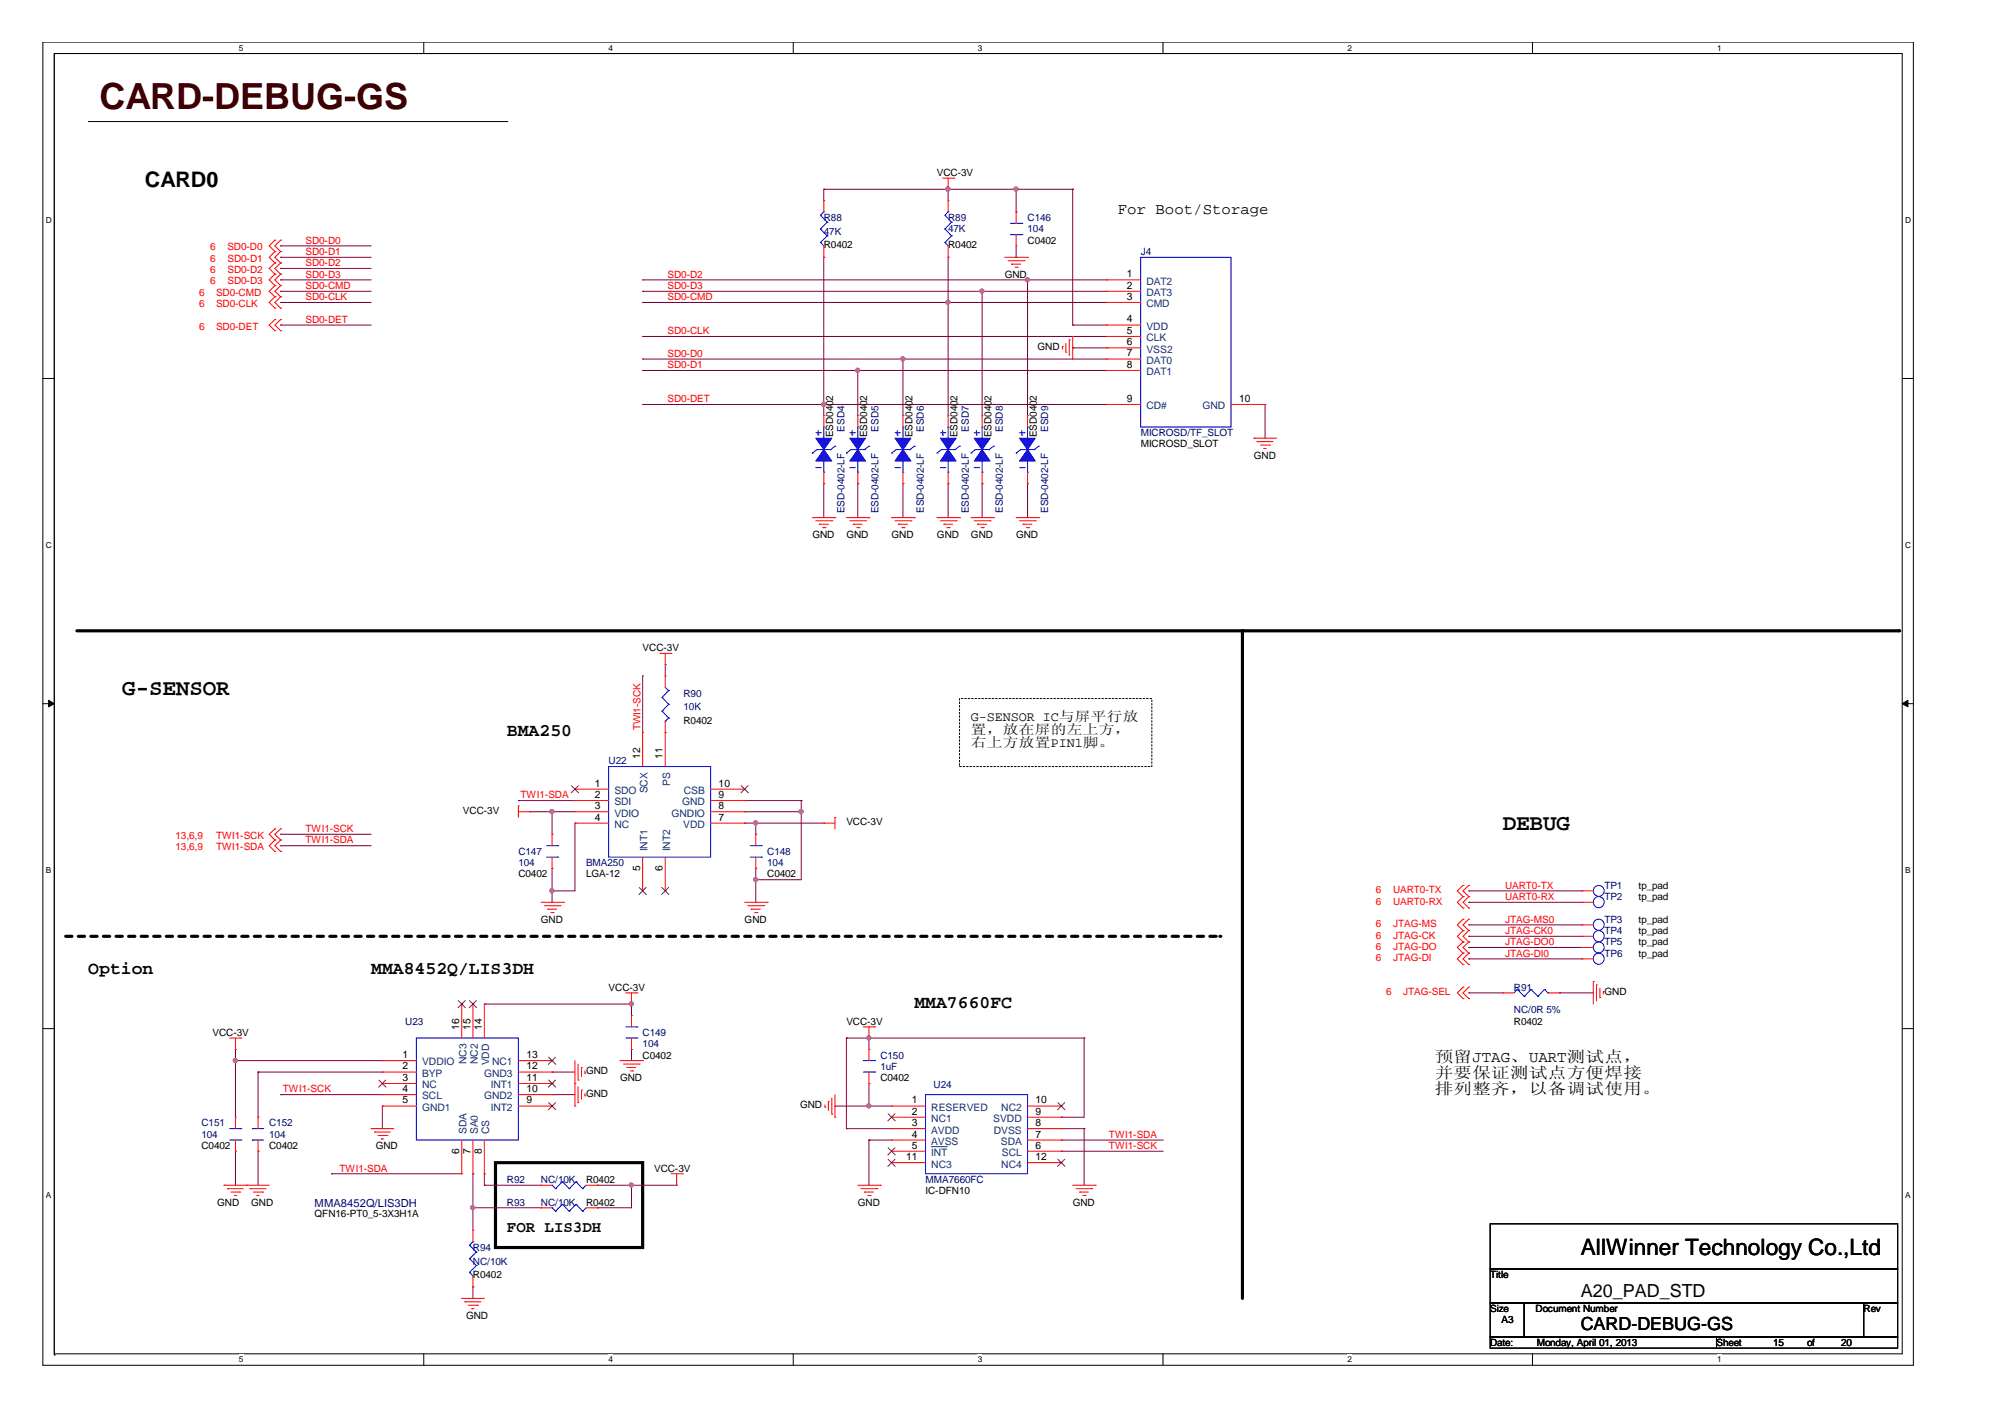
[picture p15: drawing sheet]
<svg xmlns="http://www.w3.org/2000/svg" width="297mm" height="210mm" viewBox="0 0 297 210" stroke-linecap="round" stroke-linejoin="round" font-family="sans-serif">
<defs><g id="words">
<text font-size="5.3" fill="#400000" x="14.7" y="16.2">CARD-DEBUG-GS</text>
<g font-size="3.3">
<text x="18.1" y="102.9">G-SENSOR</text>
<text x="222.6" y="123">DEBUG</text>
<text x="234.2" y="185.9">AllWinner Technology Co.,Ltd</text>
</g>
<text font-size="3.2" x="21.5" y="27.7">CARD0</text>
<g font-size="2.7">
<text x="75.1" y="109.1">BMA250</text>
<text x="13.1" y="144.3">Option</text>
<text x="55" y="144.3">MMA8452Q/LIS3DH</text>
<text x="135.5" y="149.3">MMA7660FC</text>
<text x="234.2" y="192.1">A20_PAD_STD</text>
<text x="234.2" y="197.1">CARD-DEBUG-GS</text>
</g>
<g font-size="2.3">
<text x="165.6" y="31.6">For Boot/Storage</text>
<text x="212.6" y="157.4">预留JTAG、UART测试点，</text>
<text x="212.6" y="159.7">并要保证测试点方便焊接</text>
<text x="212.6" y="162">排列整齐，以备调试使用。</text>
<text x="75.1" y="182.5">FOR LIS3DH</text>
</g>
<g font-size="2">
<text x="143.8" y="106.7">G-SENSOR IC与屏平行放</text>
<text x="143.8" y="108.7">置，放在屏的左上方，</text>
<text x="143.8" y="110.7">右上方放置PIN1脚。</text>
</g>
<text font-size="1.7" fill="#000080" x="46.6" y="178.7">MMA8452Q/LIS3DH</text>
<g font-size="1.5">
<text x="138.8" y="26">VCC-3V</text>
<text x="122" y="36.8">R0402</text>
<text x="140.5" y="36.8">R0402</text>
<text x="148.8" y="41.1">GND</text>
<text x="152.2" y="36.1">C0402</text>
<text x="167" y="41.1">1</text>
<text x="167" y="42.8">2</text>
<text x="167" y="44.4">3</text>
<text x="167" y="47.8">4</text>
<text x="153.7" y="51.9">GND</text>
<text x="167" y="49.5">5</text>
<text x="167" y="51.2">6</text>
<text x="167" y="52.8">7</text>
<text x="167" y="54.5">8</text>
<text x="167" y="59.5">9</text>
<text x="183.6" y="59.5">10</text>
<text x="123.4" y="64.7" transform="rotate(-90 123.4 64.7)">ESD0402</text>
<text x="128.5" y="64.7" transform="rotate(-90 128.5 64.7)">ESD0402</text>
<text x="135.2" y="64.7" transform="rotate(-90 135.2 64.7)">ESD0402</text>
<text x="141.9" y="64.7" transform="rotate(-90 141.9 64.7)">ESD0402</text>
<text x="146.9" y="64.7" transform="rotate(-90 146.9 64.7)">ESD0402</text>
<text x="153.6" y="64.7" transform="rotate(-90 153.6 64.7)">ESD0402</text>
<text x="169" y="66.3">MICROSD_SLOT</text>
<text x="185.8" y="68">GND</text>
<text x="120.4" y="79.7">GND</text>
<text x="125.4" y="79.7">GND</text>
<text x="132.1" y="79.7">GND</text>
<text x="138.8" y="79.7">GND</text>
<text x="143.8" y="79.7">GND</text>
<text x="150.5" y="79.7">GND</text>
<text x="95.2" y="96.4">VCC-3V</text>
<text x="101.3" y="107.2">R0402</text>
<text x="94.8" y="112.4" transform="rotate(-90 94.8 112.4)">12</text>
<text x="98.2" y="112.4" transform="rotate(-90 98.2 112.4)">11</text>
<text x="88.1" y="116.5">1</text>
<text x="88.1" y="118.2">2</text>
<text x="88.1" y="119.9">3</text>
<text x="106.5" y="119.9">8</text>
<text x="106.5" y="118.2">9</text>
<text x="106.5" y="116.5">10</text>
<text x="68.6" y="120.6">VCC-3V</text>
<text x="88.1" y="121.6">4</text>
<text x="106.5" y="121.6">7</text>
<text x="125.4" y="122.3">VCC-3V</text>
<text x="76.8" y="130">C0402</text>
<text x="86.8" y="130">LGA-12</text>
<text x="94.8" y="129" transform="rotate(-90 94.8 129)">5</text>
<text x="98.2" y="129" transform="rotate(-90 98.2 129)">6</text>
<text x="113.7" y="130">C0402</text>
<text x="242.7" y="131.7">tp_pad</text>
<text x="80.1" y="136.7">GND</text>
<text x="110.3" y="136.7">GND</text>
<text x="242.7" y="136.7">tp_pad</text>
<text x="242.7" y="133.3">tp_pad</text>
<text x="242.7" y="140.1">tp_pad</text>
<text x="242.7" y="138.4">tp_pad</text>
<text x="242.7" y="141.7">tp_pad</text>
<text x="90.2" y="146.7">VCC-3V</text>
<text x="237.7" y="147.4">GND</text>
<text x="31.5" y="153.5">VCC-3V</text>
<text x="68" y="152.6" transform="rotate(-90 68 152.6)">16</text>
<text x="69.7" y="152.6" transform="rotate(-90 69.7 152.6)">15</text>
<text x="71.4" y="152.6" transform="rotate(-90 71.4 152.6)">14</text>
<text x="125.4" y="151.8">VCC-3V</text>
<text x="224.3" y="151.8">R0402</text>
<text x="59.6" y="156.7">1</text>
<text x="59.6" y="158.4">2</text>
<text x="59.6" y="160.1">3</text>
<text x="59.6" y="161.8">4</text>
<text x="78" y="161.8">10</text>
<text x="78" y="156.7">13</text>
<text x="78" y="158.4">12</text>
<text x="78" y="160.1">11</text>
<text x="86.8" y="159.1">GND</text>
<text x="91.9" y="160.2">GND</text>
<text x="95.2" y="156.8">C0402</text>
<text x="130.4" y="160.2">C0402</text>
<text x="59.6" y="163.5">5</text>
<text x="78" y="163.5">9</text>
<text x="86.8" y="162.5">GND</text>
<text x="118.5" y="164.2">GND</text>
<text x="135.1" y="163.5">1</text>
<text x="135.1" y="165.1">2</text>
<text x="135.1" y="166.8">3</text>
<text x="153.4" y="166.8">8</text>
<text x="153.4" y="165.1">9</text>
<text x="153.4" y="163.5">10</text>
<text x="29.8" y="170.2">C0402</text>
<text x="39.9" y="170.2">C0402</text>
<text x="55.7" y="170.2">GND</text>
<text x="68" y="170.9" transform="rotate(-90 68 170.9)">6</text>
<text x="69.7" y="170.9" transform="rotate(-90 69.7 170.9)">7</text>
<text x="71.4" y="170.9" transform="rotate(-90 71.4 170.9)">8</text>
<text x="96.9" y="173.6">VCC-3V</text>
<text x="134.2" y="171.8">11</text>
<text x="135.1" y="168.5">4</text>
<text x="135.1" y="170.2">5</text>
<text x="153.4" y="168.5">7</text>
<text x="153.4" y="170.2">6</text>
<text x="153.4" y="171.8">12</text>
<text x="32.2" y="178.6">GND</text>
<text x="37.2" y="178.6">GND</text>
<text x="86.8" y="175.2">R0402</text>
<text x="86.8" y="178.6">R0402</text>
<text x="127.1" y="178.6">GND</text>
<text x="137.1" y="176.9">IC-DFN10</text>
<text x="158.9" y="178.6">GND</text>
<text x="46.6" y="180.3">QFN16-PT0_5-3X3H1A</text>
<text x="70.1" y="189.3">R0402</text>
<text x="220.8" y="189.3">Title</text>
<text x="69" y="195.4">GND</text>
<text x="220.8" y="194.4">Size</text>
<text x="222.5" y="196">A3</text>
<text x="227.5" y="194.4">Document Number</text>
<text x="276.1" y="194.4">Rev</text>
<text x="220.8" y="199.4">Date:</text>
<text x="227.7" y="199.4">Monday, April 01, 2013</text>
<text x="254.3" y="199.4">Sheet</text>
<text x="262.7" y="199.4">15</text>
<text x="267.7" y="199.4">of</text>
<text x="272.8" y="199.4">20</text>
</g>
<g font-size="1.5" fill="#000080">
<text x="122" y="32.7">R88</text>
<text x="122" y="34.8">47K</text>
<text x="140.5" y="32.7">R89</text>
<text x="140.5" y="34.4">47K</text>
<text x="152.2" y="32.7">C146</text>
<text x="152.2" y="34.4">104</text>
<text x="169" y="37.8">J4</text>
<text x="125.1" y="63.9" transform="rotate(-90 125.1 63.9)">ESD4</text>
<text x="130.1" y="63.9" transform="rotate(-90 130.1 63.9)">ESD5</text>
<text x="136.9" y="63.9" transform="rotate(-90 136.9 63.9)">ESD6</text>
<text x="143.6" y="63.9" transform="rotate(-90 143.6 63.9)">ESD7</text>
<text x="148.6" y="63.9" transform="rotate(-90 148.6 63.9)">ESD8</text>
<text x="155.3" y="63.9" transform="rotate(-90 155.3 63.9)">ESD9</text>
<text x="169" y="64.6">MICROSD/TF_SLOT</text>
<text x="125.1" y="76" transform="rotate(-90 125.1 76)">ESD-0402-LF</text>
<text x="130.1" y="76" transform="rotate(-90 130.1 76)">ESD-0402-LF</text>
<text x="136.9" y="76" transform="rotate(-90 136.9 76)">ESD-0402-LF</text>
<text x="143.6" y="76" transform="rotate(-90 143.6 76)">ESD-0402-LF</text>
<text x="148.6" y="76" transform="rotate(-90 148.6 76)">ESD-0402-LF</text>
<text x="155.3" y="76" transform="rotate(-90 155.3 76)">ESD-0402-LF</text>
<text x="101.3" y="103.2">R90</text>
<text x="101.3" y="105.2">10K</text>
<text x="90.2" y="113.2">U22</text>
<text x="76.8" y="126.6">C147</text>
<text x="76.8" y="128.3">104</text>
<text x="86.8" y="128.3">BMA250</text>
<text x="113.7" y="126.6">C148</text>
<text x="113.7" y="128.3">104</text>
<text x="237.7" y="131.7">TP1</text>
<text x="237.7" y="136.7">TP3</text>
<text x="237.7" y="133.3">TP2</text>
<text x="237.7" y="140.1">TP5</text>
<text x="237.7" y="138.4">TP4</text>
<text x="237.7" y="141.7">TP6</text>
<text x="224.3" y="146.7">R91</text>
<text x="60" y="151.8">U23</text>
<text x="95.2" y="153.5">C149</text>
<text x="95.2" y="155.1">104</text>
<text x="224.3" y="150.1">NC/0R 5%</text>
<text x="130.4" y="156.8">C150</text>
<text x="130.4" y="158.5">1uF</text>
<text x="138.3" y="161.2">U24</text>
<text x="29.8" y="166.8">C151</text>
<text x="39.9" y="166.8">C152</text>
<text x="29.8" y="168.5">104</text>
<text x="39.9" y="168.5">104</text>
<text x="75.1" y="175.2">R92</text>
<text x="75.1" y="178.6">R93</text>
<text x="80.1" y="175.2">NC/10K</text>
<text x="80.1" y="178.6">NC/10K</text>
<text x="137.1" y="175.2">MMA7660FC</text>
<text x="70.1" y="185.3">R94</text>
<text x="70.1" y="187.3">NC/10K</text>
</g>
<g font-size="1.5" fill="#f00">
<text x="31.2" y="40.5">6</text>
<text x="31.2" y="37.1">6</text>
<text x="31.2" y="38.8">6</text>
<text x="33.7" y="40.5">SD0-D2</text>
<text x="33.7" y="37.1">SD0-D0</text>
<text x="33.7" y="38.8">SD0-D1</text>
<text x="45.3" y="39.4">SD0-D2</text>
<text x="45.3" y="41.1">SD0-D3</text>
<text x="45.3" y="36.1">SD0-D0</text>
<text x="45.3" y="37.8">SD0-D1</text>
<text x="98.9" y="41.1">SD0-D2</text>
<text x="29.5" y="43.8">6</text>
<text x="29.5" y="45.5">6</text>
<text x="31.2" y="42.1">6</text>
<text x="32" y="43.8">SD0-CMD</text>
<text x="32" y="45.5">SD0-CLK</text>
<text x="33.7" y="42.1">SD0-D3</text>
<text x="45.3" y="47.8">SD0-DET</text>
<text x="45.3" y="42.8">SD0-CMD</text>
<text x="45.3" y="44.5">SD0-CLK</text>
<text x="98.9" y="44.5">SD0-CMD</text>
<text x="98.9" y="42.8">SD0-D3</text>
<text x="29.5" y="48.9">6</text>
<text x="32" y="48.9">SD0-DET</text>
<text x="98.9" y="52.8">SD0-D0</text>
<text x="98.9" y="49.5">SD0-CLK</text>
<text x="98.9" y="59.6">SD0-DET</text>
<text x="98.9" y="54.5">SD0-D1</text>
<text x="94.9" y="108.2" transform="rotate(-90 94.9 108.2)">TWI1-SCK</text>
<text x="77.1" y="118.3">TWI1-SDA</text>
<text x="26" y="124.3">13,6,9</text>
<text x="26" y="126">13,6,9</text>
<text x="32" y="124.3">TWI1-SCK</text>
<text x="32" y="126">TWI1-SDA</text>
<text x="45.3" y="123.2">TWI1-SCK</text>
<text x="45.3" y="124.9">TWI1-SDA</text>
<text x="223" y="131.6">UART0-TX</text>
<text x="203.8" y="134">6</text>
<text x="203.8" y="132.3">6</text>
<text x="203.8" y="137.3">6</text>
<text x="206.4" y="134">UART0-RX</text>
<text x="206.4" y="132.3">UART0-TX</text>
<text x="206.4" y="137.3">JTAG-MS</text>
<text x="223" y="136.7">JTAG-MS0</text>
<text x="223" y="133.3">UART0-RX</text>
<text x="203.8" y="142.4">6</text>
<text x="203.8" y="140.7">6</text>
<text x="203.8" y="139">6</text>
<text x="206.4" y="142.4">JTAG-DI</text>
<text x="206.4" y="140.7">JTAG-DO</text>
<text x="206.4" y="139">JTAG-CK</text>
<text x="223" y="140">JTAG-DO0</text>
<text x="223" y="141.7">JTAG-DI0</text>
<text x="223" y="138.4">JTAG-CK0</text>
<text x="205.4" y="147.4">6</text>
<text x="207.9" y="147.4">JTAG-SEL</text>
<text x="41.9" y="161.8">TWI1-SCK</text>
<text x="50.3" y="173.5">TWI1-SDA</text>
<text x="164.3" y="168.5">TWI1-SDA</text>
<text x="164.3" y="170.2">TWI1-SCK</text>
</g>
<g font-size="1.5" fill="#004080">
<text x="169.8" y="43.9">DAT3</text>
<text x="169.8" y="45.5">CMD</text>
<text x="169.8" y="42.2">DAT2</text>
<text x="169.8" y="48.9">VDD</text>
<text x="169.8" y="50.6">CLK</text>
<text x="169.8" y="52.3">VSS2</text>
<text x="169.8" y="53.9">DAT0</text>
<text x="169.8" y="55.6">DAT1</text>
<text x="169.8" y="60.6">CD#</text>
<text x="178.1" y="60.6">GND</text>
<text x="91" y="117.6">SDO</text>
<text x="91" y="119.3">SDI</text>
<text x="95.9" y="117.5" transform="rotate(-90 95.9 117.5)">SCX</text>
<text x="99.3" y="116.4" transform="rotate(-90 99.3 116.4)">PS</text>
<text x="101" y="119.3">GND</text>
<text x="101.3" y="117.6">CSB</text>
<text x="91" y="121">VDIO</text>
<text x="91" y="122.7">NC</text>
<text x="99.5" y="121">GNDIO</text>
<text x="101.2" y="122.7">VDD</text>
<text x="95.9" y="126.1" transform="rotate(-90 95.9 126.1)">INT1</text>
<text x="99.3" y="126.1" transform="rotate(-90 99.3 126.1)">INT2</text>
<text x="62.5" y="157.8">VDDIO</text>
<text x="62.5" y="159.5">BYP</text>
<text x="62.5" y="161.2">NC</text>
<text x="69.1" y="157.7" transform="rotate(-90 69.1 157.7)">NC3</text>
<text x="70.8" y="157.7" transform="rotate(-90 70.8 157.7)">NC2</text>
<text x="71.7" y="159.5">GND3</text>
<text x="72.5" y="157.8" transform="rotate(-90 72.5 157.8)">VDD</text>
<text x="72.7" y="161.2">INT1</text>
<text x="72.9" y="157.8">NC1</text>
<text x="62.5" y="162.9">SCL</text>
<text x="62.5" y="164.6">GND1</text>
<text x="71.7" y="162.9">GND2</text>
<text x="72.7" y="164.6">INT2</text>
<text x="138" y="164.6">RESERVED</text>
<text x="138" y="166.2">NC1</text>
<text x="138" y="167.9">AVDD</text>
<text x="147.2" y="166.2">SVDD</text>
<text x="147.2" y="167.9">DVSS</text>
<text x="148.3" y="164.6">NC2</text>
<text x="69.1" y="168" transform="rotate(-90 69.1 168)">SDA</text>
<text x="70.8" y="168" transform="rotate(-90 70.8 168)">SA0</text>
<text x="72.5" y="168" transform="rotate(-90 72.5 168)">CS</text>
<text x="138" y="169.6">AVSS</text>
<text x="138" y="171.3">INT</text>
<text x="138" y="172.9">NC3</text>
<text x="148.3" y="169.6">SDA</text>
<text x="148.3" y="172.9">NC4</text>
<text x="148.4" y="171.3">SCL</text>
</g>
<g font-size="1.2">
<text x="35.4" y="7.5">5</text>
<text x="90.1" y="7.5">4</text>
<text x="144.9" y="7.5">3</text>
<text x="199.6" y="7.5">2</text>
<text x="254.4" y="7.5">1</text>
<text x="6.8" y="33.1">D</text>
<text x="282.2" y="33.1">D</text>
<text x="6.8" y="81.2">C</text>
<text x="282.2" y="81.2">C</text>
<text x="6.8" y="129.4">B</text>
<text x="282.2" y="129.4">B</text>
<text x="6.8" y="177.5">A</text>
<text x="282.2" y="177.5">A</text>
<text x="35.4" y="201.8">5</text>
<text x="90.1" y="201.8">4</text>
<text x="144.9" y="201.8">3</text>
<text x="199.6" y="201.8">2</text>
<text x="254.4" y="201.8">1</text>
</g>
</g></defs>
<path d="M6.3 6.2h277.2v196h-277.2zM8 7.9h273.8v192.6h-273.8z" fill="none" stroke="#000" stroke-width=".15"/>
<g fill="#fff">
<path d="M35.4 6.4h.6v1.4h-.6z"/>
<path d="M35.4 200.7h.6v1.4h-.6z"/>
</g>
<path d="M62.8 6.2v1.7M62.8 200.5v1.7" fill="none" stroke="#000" stroke-width=".15"/>
<g fill="#fff">
<path d="M90.1 6.4h.7v1.4h-.7z"/>
<path d="M90.1 200.7h.7v1.4h-.7z"/>
</g>
<path d="M117.5 6.2v1.7M117.5 200.5v1.7" fill="none" stroke="#000" stroke-width=".15"/>
<g fill="#fff">
<path d="M144.9 6.4h.6v1.4h-.6z"/>
<path d="M144.9 200.7h.6v1.4h-.6z"/>
</g>
<path d="M172.3 6.2v1.7M172.3 200.5v1.7" fill="none" stroke="#000" stroke-width=".15"/>
<g fill="#fff">
<path d="M199.6 6.4h.7v1.4h-.7z"/>
<path d="M199.6 200.7h.7v1.4h-.7z"/>
</g>
<path d="M227 6.2v1.7M227 200.5v1.7" fill="none" stroke="#000" stroke-width=".15"/>
<g fill="#fff">
<path d="M254.4 6.4h.6v1.4h-.6z"/>
<path d="M254.4 200.7h.6v1.4h-.6z"/>
<path d="M6.8 31.9h.8v1.4h-.8z"/>
<path d="M282.2 31.9h.9v1.4h-.9z"/>
<path d="M6.8 80.1h.8v1.4h-.8z"/>
<path d="M282.2 80.1h.9v1.4h-.9z"/>
</g>
<path d="M6.3 56.1h1.7M281.8 56.1h1.7" fill="none" stroke="#000" stroke-width=".15"/>
<g fill="#fff">
<path d="M6.8 128.2h.7v1.4h-.7z"/>
<path d="M282.2 128.2h.8v1.4h-.8z"/>
</g>
<path d="M6.3 104.2h1.7M281.8 104.2h1.7" fill="none" stroke="#000" stroke-width=".15"/>
<g fill="#000" stroke="#000" stroke-width=".15">
<path d="M7.2 103.7l.8 .5-.8 .5z" fill-rule="evenodd"/>
<path d="M281.8 104.2l.9-.5v1z" fill-rule="evenodd"/>
</g>
<g fill="#fff">
<path d="M6.8 176.4h.7v1.4h-.7z"/>
<path d="M282.2 176.4h.8v1.4h-.8z"/>
</g>
<g fill="none" stroke="#000" stroke-width=".15">
<path d="M8 7.9h.1M8 7.9v192.8M8 7.9h273.3M13.1 18h62M75.1 18h.1M6.3 152.4h1.7M281.8 152.4h1.7M220.8 181.3h60.3v6.7h-60.3zM220.8 188h60.3v5h-60.3zM220.8 193h5v5h-5zM220.8 198h33.5v1.7h-33.5zM225.8 193h50.3v5h-50.3z"/>
<path d="M254.3 198h26.8v1.7h-26.8zM276.1 193h5v5h-5zM8 200.7h.1"/>
</g>
<path d="M11.4 93.4h269.9M184.1 93.4v98.9M73.4 172.2h21.8v12.6h-21.8z" fill="none" stroke="#000" stroke-width=".47"/>
<g fill="#000">
<circle cx="184.1" cy="93.4" r=".23"/>
<circle cx="281.3" cy="93.4" r=".23"/>
</g>
<path d="M142.2 103.5h28.4v10.1h-28.4z" fill="none" stroke="#000" stroke-width=".15" stroke-dasharray=".3 .3"/>
<path d="M9.7 138.7h171" fill="none" stroke="#000" stroke-width=".47" stroke-dasharray=".9 .9"/>
<circle cx="180.7" cy="138.7" r=".23" fill="#000" stroke-dasharray=".9 .9"/>
<g fill="none" stroke="#800040" stroke-width=".15">
<path d="M41.6 39.8h.1M41.6 36.4h.1M41.6 38.1h.1M41.6 39.8h13.4M41.6 36.4h13.4M41.6 38.1h13.4M122 38.1h.1M122 28h.1M122 28v1.7M122 38.1v23.5M122 28h36.9M140.5 38.1h.1"/>
<path d="M140.5 28h.1M140.5 28v1.7M140.5 38.1v23.5M150.5 28h.1M150.5 38.1h.1M150.5 31.4h.1M150.5 28v3.4M150.5 36.4v1.7M158.9 28h.1M158.9 28v20.1M41.6 48.1h.1M41.6 41.5h.1"/>
<path d="M41.6 43.2h.1M41.6 44.8h.1M41.6 43.2h13.4M41.6 41.5h13.4M41.6 48.1h13.4M41.6 44.8h13.4M95.2 53.2h.1M95.2 49.8h.1M95.2 44.8h.1M95.2 43.2h.1M95.2 41.5h.1M95.2 59.9h.1"/>
<path d="M95.2 54.9h.1M95.2 43.2h68.8M95.2 53.2h68.8M95.2 54.9h68.8M95.2 41.5h68.8M95.2 44.8h68.8M95.2 49.8h68.8M95.2 59.9h68.8M122 59.9h.1M127.1 54.9h.1M127.1 54.9v6.7M133.8 53.2h.1"/>
<path d="M133.8 53.2v8.4M140.5 44.8h.1M145.5 43.2h.1M145.5 43.2v18.4M152.2 41.5h.1M152.2 41.5v20.1M158.9 48.1h.1M158.9 51.5h.1M158.9 48.1h5.1M158.9 51.5h5.1M187.4 59.9h.1M187.4 59.9v5"/>
<path d="M122 71.6h.1M122 71.6v5.1M127.1 71.6h.1M127.1 71.6v5.1M133.8 71.6h.1M133.8 71.6v5.1M140.5 71.6h.1M140.5 71.6v5.1M145.5 71.6h.1M145.5 71.6v5.1M152.2 71.6h.1M152.2 71.6v5.1"/>
<path d="M98.6 98.4h.1M98.6 98.4v1.7M76.8 118.6h.1M76.8 118.6h8.4M95.2 100.1h.1M95.2 100.1v8.4M110.3 118.6h.1M110.3 118.6h8.4M118.7 118.6h.1M118.7 118.6v11.7h-6.7M41.6 123.6h.1M41.6 125.3h.1"/>
<path d="M41.6 123.6h13.4M41.6 125.3h13.4M78.4 120.2h.1M78.4 120.2h6.8M81.8 132h.1M81.8 128.6h.1M81.8 120.2h.1M81.8 120.2v3.4M81.8 128.6v5.1M85.2 121.9h.1M85.2 121.9v10.1h-3.4M110.3 120.2h.1"/>
<path d="M110.3 121.9h.1M110.3 120.2h8.4M110.3 121.9h11.7M112 130.3h.1M112 121.9h.1M112 128.6h.1M112 121.9v1.7M112 128.6v5.1M118.7 120.2h.1M217.6 137h.1M217.6 138.7h.1M217.6 132h.1"/>
<path d="M217.6 133.7h.1M217.6 137h16.8M217.6 138.7h16.8M217.6 132h16.8M217.6 133.7h16.8M34.9 155.5h.1M34.9 157.1h.1M34.9 155.5v10M34.9 157.1h21.7M38.2 158.8h.1M38.2 158.8v6.7M38.2 158.8h18.4"/>
<path d="M71.8 148.7h.1M71.8 148.7h21.8M81.8 158.8h.1M81.8 158.8h3.4M93.6 148.7h.1M93.6 155.5h.1M93.6 148.7v1.7M93.6 155.5v1.6M125.4 153.8h.1M125.4 153.8v13.4M125.4 153.8h35.2M128.7 153.8h.1"/>
<path d="M128.7 153.8v1.7M160.6 153.8h.1M160.6 153.8v11.7h-3.4M217.6 147.1h.1M217.6 140.3h.1M217.6 142h.1M217.6 147.1h5M217.6 140.3h16.8M217.6 142h16.8M231 147.1h.1M231 147.1h5.1M34.9 170.5h.1"/>
<path d="M34.9 170.5v5.1M38.2 170.5h.1M38.2 170.5v5.1M41.6 162.2h.1M41.6 162.2h15M49.1 173.9h.1M49.1 173.9h19.3M56.6 163.8h.1M56.6 163.8v3.4M70.1 178.9h.1M70.1 173.9h.1M70.1 178.9h10"/>
<path d="M70.1 173.9v8.4M71.8 173.9h.1M71.8 175.6h.1M71.8 173.9v1.7M71.8 175.6h8.3M81.8 162.2h.1M81.8 162.2h3.4M88.5 178.9h.1M88.5 175.6h.1M88.5 175.6h11.7M93.6 175.6h.1M93.6 175.6v3.3h-5.1"/>
<path d="M123.7 163.8h.1M123.7 163.8h8.4M125.4 167.2h.1M125.4 167.2h6.7M128.7 163.8h.1M128.7 160.5h.1M128.7 168.9h.1M128.7 168.9h3.4M128.7 160.5v3.3M128.7 168.9v6.7M157.2 167.2h.1M157.2 168.9h.1"/>
<path d="M157.2 170.5h.1M157.2 165.5h.1M157.2 167.2h3.4M157.2 168.9h15.1M157.2 170.5h15.1M160.6 167.2h.1M160.6 167.2v8.4M70.1 190.6h.1M70.1 190.6v1.7"/>
</g>
<g fill="#f0f" stroke="#f0f" stroke-width=".15">
<circle cx="145.5" cy="43.1" r=".32"/>
<circle cx="133.7" cy="53.2" r=".32"/>
<circle cx="152.2" cy="41.4" r=".32"/>
<circle cx="140.4" cy="44.8" r=".32"/>
<circle cx="140.4" cy="28" r=".32"/>
<circle cx="118.7" cy="120.2" r=".32"/>
<circle cx="81.8" cy="131.9" r=".32"/>
<circle cx="111.9" cy="121.9" r=".32"/>
<circle cx="81.8" cy="120.2" r=".32"/>
<circle cx="111.9" cy="130.3" r=".32"/>
<circle cx="127.1" cy="54.9" r=".32"/>
<circle cx="122" cy="59.9" r=".32"/>
<circle cx="93.5" cy="148.7" r=".32"/>
<circle cx="70" cy="178.9" r=".32"/>
<circle cx="93.5" cy="175.5" r=".32"/>
<circle cx="34.9" cy="157.1" r=".32"/>
<circle cx="128.7" cy="163.8" r=".32"/>
<circle cx="128.7" cy="153.7" r=".32"/>
<circle cx="150.5" cy="28" r=".32"/>
</g>
<g fill="none" stroke="#f00" stroke-width=".15">
<path d="M40.7 39h.1M40.7 35.6h.1M40.7 37.3h.1M40.7 39l-.8 .8 .8 .8M40.7 35.6l-.8 .8 .8 .9M40.7 37.3l-.8 .8 .8 .9M41.6 39h.1M41.6 35.6h.1M41.6 37.3h.1M41.6 39l-.9 .8 .9 .8M41.6 35.6l-.9 .8 .9 .9M41.6 37.3l-.9 .8 .9 .9"/>
<path d="M122 38.1h.1M122 29.7h.1M122 29.7v1.7M122 36.4v1.7M139.7 26.4h1.6M140.5 28h.1M140.5 38.1h.1M140.5 29.7h.1M140.5 26.4v1.6M140.5 29.7v1.7M140.5 36.4v1.7M141.3 26.4h.1"/>
<path d="M148.8 38.1h3.4M149.4 38.6h2.3M149.9 39.1h.1M149.9 39.1h1.3M150.4 39.6h.3M150.5 36.4h.1M150.5 31.4h.1M150.5 31.4v1.7M150.5 34.8v1.6M150.7 39.6h.1M151.7 38.6h.1M152.2 38.1h.1"/>
<path d="M40.7 40.6h.1M40.7 42.3h.1M40.7 44h.1M40.7 45.6h.1M40.7 47.3h.1M40.7 49h.1M40.7 42.3l-.8 .9 .8 .8M40.7 40.6l-.8 .9 .8 .8M40.7 44l-.8 .8 .8 .8M40.7 47.3l-.8 .8 .8 .9M41.6 40.6h.1M41.6 42.3h.1"/>
<path d="M41.6 44h.1M41.6 45.6h.1M41.6 47.3h.1M41.6 49h.1M41.6 42.3l-.9 .9 .9 .8M41.6 40.6l-.9 .9 .9 .8M41.6 44l-.9 .8 .9 .8M41.6 47.3l-.9 .8 .9 .9M157.4 51.4h.1M157.4 51.4v.3M157.9 52.2h.1M157.9 50.9v1.3"/>
<path d="M158.4 50.3h.1M158.4 50.3v2.4M158.9 49.8h.1M158.9 49.8v3.4M164 43.2h.1M164 44.8h.1M164 48.1h.1M164 49.8h.1M164 51.5h.1M164 53.2h.1M164 54.9h.1M164 41.5h.1"/>
<path d="M164 59.9h.1M164 43.2h5M164 44.8h5M164 48.1h5M164 49.8h5M164 51.5h5M164 53.2h5M164 54.9h5M164 41.5h5M164 59.9h5M182.4 59.9h5M187.4 59.9h.1"/>
<path d="M120.4 76.7h3.3M120.9 77.1h2.3M121.4 77.7h.1M121.4 77.7h1.3M121.9 78.2h.3M122 71.6h.1M122 61.6h.1M122 61.6v1.7M122 69.9v1.7M122.2 78.2h.1M123.2 77.1h.1M123.7 76.7h.1"/>
<path d="M125.4 76.7h3.3M125.9 77.1h2.3M126.4 77.7h.1M126.4 77.7h1.3M126.9 78.2h.4M127.1 71.6h.1M127.1 61.6h.1M127.1 61.6v1.7M127.1 69.9v1.7M127.3 78.2h.1M128.2 77.1h.1M128.7 76.7h.1"/>
<path d="M132.1 76.7h3.4M132.6 77.1h2.4M133.1 77.7h.1M133.1 77.7h1.4M133.6 78.2h.3M133.8 71.6h.1M133.8 61.6h.1M133.8 61.6v1.7M133.8 69.9v1.7M133.9 78.2h.1M135 77.1h.1M135.5 76.7h.1"/>
<path d="M138.8 76.7h3.4M139.3 77.1h2.3M139.8 77.7h.1M139.8 77.7h1.3M140.3 78.2h.3M140.5 71.6h.1M140.5 61.6h.1M140.5 61.6v1.7M140.5 69.9v1.7M140.6 78.2h.1M141.6 77.1h.1M142.2 76.7h.1"/>
<path d="M143.8 76.7h3.4M144.3 77.1h2.4M144.8 77.7h.1M144.8 77.7h1.4M145.3 78.2h.4M145.5 71.6h.1M145.5 61.6h.1M145.5 61.6v1.7M145.5 69.9v1.7M145.7 78.2h.1M146.7 77.1h.1M147.2 76.7h.1"/>
<path d="M150.5 76.7h3.4M151 77.1h2.4M151.6 77.7h.1M151.6 77.7h1.3M152.1 78.2h.3M152.2 71.6h.1M152.2 61.6h.1M152.2 61.6v1.7M152.2 69.9v1.7M152.4 78.2h.1M153.4 77.1h.1M153.9 76.7h.1"/>
<path d="M185.8 64.9h.1M185.8 64.9h3.3M186.2 65.4h.1M186.2 65.4h2.4M186.7 65.9h1.4M187.2 66.4h.1M187.2 66.4h.4M188.1 65.9h.1M97.7 96.8h1.7M98.6 98.4h.1M98.6 96.8v1.6M99.4 96.8h.1"/>
<path d="M76.8 119.4h.1M76.8 119.4v1.7M85.2 116.9h.1M85.2 118.6h.1M85.2 116.9h5M85.2 118.6h5M95.2 108.5h.1M95.2 108.5v5.1M98.6 100.1h.1M98.6 108.5h.1M98.6 100.1v1.7M98.6 106.8v6.8"/>
<path d="M105.3 116.9h5M105.3 118.6h5M110.3 118.6h.1M110.3 116.9h.1M40.7 122.8h.1M40.7 124.4h.1M40.7 126.1h.1M40.7 122.8l-.8 .8 .8 .8M40.7 124.4l-.8 .9 .8 .8M41.6 122.8h.1M41.6 124.4h.1M41.6 126.1h.1"/>
<path d="M41.6 122.8l-.9 .8 .9 .8M41.6 124.4l-.9 .9 .9 .8M76.8 120.2h1.6M78.4 120.2h.1M80.1 133.7h3.4M80.6 134.2h2.4M81.2 134.7h.1M81.2 134.7h1.3M81.6 135.2h.4M81.8 128.6h.1M81.8 123.6h.1M81.8 123.6v1.7"/>
<path d="M81.8 127v1.6M82 135.2h.1M83 134.2h.1M83.5 133.7h.1M85.2 120.2h.1M85.2 121.9h.1M85.2 120.2h5M85.2 121.9h5M95.2 132h.1M95.2 127v5M98.6 132h.1M98.6 127v5"/>
<path d="M105.3 120.2h5M105.3 121.9h5M110.3 121.9h.1M110.3 120.2h.1M110.3 133.7h3.4M110.8 134.2h2.4M111.3 134.7h.1M111.3 134.7h1.3M111.8 135.2h.3M112 128.6h.1M112 123.6h.1M112 123.6v1.7"/>
<path d="M112 127v1.6M112.1 135.2h.1M113.2 134.2h.1M113.7 133.7h.1M122 121.9h.1M122 121.9h1.7M123.7 121.1h.1M123.7 121.1v1.7M216.7 134.5h.1M216.7 132.8h.1M216.7 131.2h.1M216.7 139.5h.1"/>
<path d="M216.7 137.9h.1M216.7 136.2h.1M216.7 132.8l-.8 .9 .8 .8M216.7 131.2l-.8 .8 .8 .8M216.7 139.5l-.8 .8 .8 .9M216.7 137.9l-.8 .8 .8 .8M216.7 136.2l-.8 .8 .8 .9M217.6 134.5h.1M217.6 132.8h.1M217.6 131.2h.1M217.6 139.5h.1M217.6 137.9h.1"/>
<path d="M217.6 136.2h.1M217.6 132.8l-.9 .9 .9 .8M217.6 131.2l-.9 .8 .9 .8M217.6 139.5l-.9 .8 .9 .9M217.6 137.9l-.9 .8 .9 .8M217.6 136.2l-.9 .8 .9 .9M234.4 137h.1M234.4 132h.1M234.4 138.7h.1M234.4 133.7h.1M234.4 133.7h1.7M234.4 137h1.7"/>
<path d="M234.4 132h1.7M234.4 138.7h1.7M34 153.8h1.7M34.9 155.5h.1M34.9 153.8v1.7M35.7 153.8h.1M56.6 157.1h.1M56.6 158.8h.1M56.6 157.1h5.1M56.6 158.8h5.1M68.4 148.7h.1M68.4 148.7v5.1"/>
<path d="M70.1 148.7h.1M70.1 148.7v5.1M71.8 148.7h.1M71.8 148.7v5.1M76.8 157.1h5M76.8 158.8h5M81.8 157.1h.1M81.8 158.8h.1M85.2 157.1v6.7M85.6 160h.1M85.6 157.6v2.4M86.1 158.1h.1"/>
<path d="M86.1 158.1v1.4M86.7 159h.1M86.7 158.6v.4M91.9 157.1h3.3M92.4 157.6h2.3M92.7 147.1h1.7M92.9 158.1h.1M92.9 158.1h1.3M93.4 158.6h.3M93.6 148.7h.1M93.6 155.5h.1M93.6 150.4h.1"/>
<path d="M93.6 147.1v1.6M93.6 150.4v1.7M93.6 153.8v1.7M93.7 158.6h.1M94.4 147.1h.1M94.7 157.6h.1M95.2 157.1h.1M127.9 152.1h1.7M128.7 153.8h.1M128.7 155.5h.1M128.7 152.1v1.7M128.7 155.5v1.6"/>
<path d="M128.7 158.8v1.7M129.6 152.1h.1M216.7 146.2h.1M216.7 147.9h.1M216.7 142.9h.1M216.7 141.2h.1M216.7 146.2l-.8 .9 .8 .8M216.7 141.2l-.8 .8 .8 .9M217.6 146.2h.1M217.6 147.9h.1M217.6 142.9h.1M217.6 141.2h.1"/>
<path d="M217.6 146.2l-.9 .9 .9 .8M217.6 141.2l-.9 .8 .9 .9M222.6 147.1h.1M222.6 147.1h1.7M229.3 147.1h1.7M231 147.1h.1M234.4 140.3h.1M234.4 142h.1M234.4 140.3h1.7M234.4 142h1.7M236.1 145.4h.1M236.1 145.4v3.3"/>
<path d="M236.5 145.9h.1M236.5 145.9v2.4M237 147.8h.1M237 146.4v1.4M237.5 146.9h.1M237.5 146.9v.3M33.2 175.6h.1M33.2 175.6h6.7M33.7 176.1h.1M33.7 176.1h2.3M34.2 176.6h1.3M34.7 177.1h.1"/>
<path d="M34.7 177.1h.4M34.9 170.5h.1M34.9 165.5h.1M34.9 165.5v1.7M34.9 168.9v1.6M35.5 176.6h.1M36.5 175.6h.1M37 176.1h.1M37 176.1h2.4M37.5 176.6h1.4M38.1 177.1h.1M38.1 177.1h.3"/>
<path d="M38.2 165.5h.1M38.2 170.5h.1M38.2 165.5v1.7M38.2 168.9v1.6M38.9 176.6h.1M55 167.2h.1M55 167.2h3.3M55.5 167.7h.1M55.5 167.7h2.3M56 168.2h1.3M56.5 168.7h.1M56.5 168.7h.3"/>
<path d="M56.6 160.5h.1M56.6 162.2h.1M56.6 163.8h.1M56.6 160.5h5.1M56.6 162.2h5.1M56.6 163.8h5.1M57.3 168.2h.1M68.4 173.9h.1M68.4 168.9v5M70.1 173.9h.1M70.1 168.9v5M71.8 173.9h.1"/>
<path d="M71.8 168.9v5M76.8 160.5h5M76.8 162.2h5M76.8 163.8h5M80.1 175.6h.1M80.1 178.9h.1M80.1 175.6h1.7M80.1 178.9h1.7M81.8 163.8h.1M81.8 162.2h.1M81.8 160.5h.1M85.2 160.5h.1"/>
<path d="M85.2 163.8h.1M85.6 163.3h.1M85.6 161v2.3M86.1 161.5h.1M86.1 161.5v1.3M86.7 162.3h.1M86.7 162v.3M86.8 175.6h1.7M86.8 178.9h1.7M88.5 175.6h.1M88.5 178.9h.1M99.4 173.9h1.7"/>
<path d="M100.2 175.6h.1M100.2 173.9v1.7M101.1 173.9h.1M122.2 164h.1M122.2 163.7v.3M122.7 163.2h.1M122.7 163.2v1.3M123.2 165h.1M123.2 162.7v2.3M123.7 165.5h.1M123.7 162.2v3.3M127.1 175.6h3.3"/>
<path d="M127.6 176.1h2.3M128.1 176.6h.1M128.1 176.6h1.3M128.6 177.1h.3M128.7 160.5h.1M128.9 177.1h.1M129.9 176.1h.1M130.4 175.6h.1M132.1 163.8h.1M132.1 165.5h.1M132.1 167.2h.1M132.1 168.9h.1"/>
<path d="M132.1 170.5h.1M132.1 172.2h.1M132.1 167.2h5M132.1 163.8h5M132.1 165.5h5M132.1 168.9h5M132.1 170.5h5M132.1 172.2h5M152.2 167.2h5M152.2 163.8h5M152.2 165.5h5M152.2 168.9h5"/>
<path d="M152.2 170.5h5M152.2 172.2h5M157.2 170.5h.1M157.2 168.9h.1M157.2 167.2h.1M157.2 165.5h.1M157.2 163.8h.1M157.2 172.2h.1M158.9 175.6h3.4M159.4 176.1h2.4M159.9 176.6h.1M159.9 176.6h1.3"/>
<path d="M160.4 177.1h.4M160.8 177.1h.1M161.8 176.1h.1M162.3 175.6h.1M68.4 192.3h.1M68.4 192.3h3.4M68.9 192.8h.1M68.9 192.8h2.3M69.4 193.4h1.3M69.9 193.9h.1M69.9 193.9h.3M70.1 190.6h.1"/>
<path d="M70.1 182.3h.1M70.1 182.3v1.7M70.1 189v1.6M70.7 193.4h.1"/>
</g>
<g fill="none" stroke="#00f" stroke-width=".15">
<path d="M121.5 35.9h.1M121.5 33.9h.1M121.5 31.9h.1M121.5 35.9l.5 .5M121.5 33.9l1.1 1M121.5 31.9l1.1 1M122 31.4h.1M122 31.4l-.5 .5M122.6 34.9h.1M122.6 32.9h.1M122.6 34.9l-1.1 1M122.6 32.9l-1.1 1"/>
<path d="M140 35.9h.1M140 33.9h.1M140 31.9h.1M140 35.9l.5 .5M140 33.9l1 1M140 31.9l1 1M140.5 31.4h.1M140.5 31.4l-.5 .5M141 34.9h.1M141 32.9h.1M141 34.9l-1 1M141 32.9l-1 1"/>
<path d="M149.7 34.8h1.7M149.7 33.1h1.7M151.4 34.8h.1M151.4 33.1h.1M169 38.1h13.4v25.2h-13.4zM120.4 67.1h.1M120.9 64.1h.6M120.9 69.3h.6M121.2 65.1h.1M121.2 64.4h.1M121.2 65.1h1.7M121.2 63.8v.6"/>
<path d="M121.5 64.1h.1M121.5 69.3h.1M122 63.3h.1M122 69.9h.1M122 63.3v1.6M122 68.3v1.6M123.1 66.6h.1M123.1 66.6h-2.1l-.6 .5M123.7 66.1h.1M123.7 66.1l-.6 .5M125.4 67.1h.1M125.9 64.1h.7"/>
<path d="M125.9 69.3h.7M126.2 65.1h.1M126.2 64.4h.1M126.2 65.1h1.7M126.2 63.8v.6M126.6 64.1h.1M126.6 69.3h.1M127.1 63.3h.1M127.1 69.9h.1M127.1 63.3v1.6M127.1 68.3v1.6M128.1 66.6h.1"/>
<path d="M128.1 66.6h-2l-.7 .5M128.7 66.1h.1M128.7 66.1l-.6 .5M132.1 67.1h.1M132.6 64.1h.7M132.6 69.3h.7M132.9 65.1h.1M132.9 64.4h.1M132.9 65.1h1.7M132.9 63.8v.6M133.3 64.1h.1M133.3 69.3h.1"/>
<path d="M133.8 63.3h.1M133.8 69.9h.1M133.8 63.3v1.6M133.8 68.3v1.6M134.8 66.6h.1M134.8 66.6h-2l-.7 .5M135.5 66.1h.1M135.5 66.1l-.7 .5M138.8 67.1h.1M139.3 64.1h.7M139.3 69.3h.7M139.7 65.1h.1"/>
<path d="M139.7 64.4h.1M139.7 65.1h1.6M139.7 63.8v.6M140 64.1h.1M140 69.3h.1M140.5 63.3h.1M140.5 69.9h.1M140.5 63.3v1.6M140.5 68.3v1.6M141.5 66.6h.1M141.5 66.6h-2l-.7 .5M142.2 66.1h.1"/>
<path d="M142.2 66.1l-.7 .5M143.8 67.1h.1M144.3 64.1h.7M144.3 69.3h.7M144.7 65.1h.1M144.7 64.4h.1M144.7 65.1h1.6M144.7 63.8v.6M145 64.1h.1M145 69.3h.1M145.5 63.3h.1M145.5 69.9h.1"/>
<path d="M145.5 63.3v1.6M145.5 68.3v1.6M146.5 66.6h.1M146.5 66.6h-2l-.7 .5M147.2 66.1h.1M147.2 66.1l-.7 .5M150.5 67.1h.1M151 64.1h.7M151 69.3h.7M151.4 65.1h.1M151.4 64.4h.1M151.4 65.1h1.6"/>
<path d="M151.4 63.8v.6M151.7 64.1h.1M151.7 69.3h.1M152.2 63.3h.1M152.2 69.9h.1M152.2 63.3v1.6M152.2 68.3v1.6M153.2 66.6h.1M153.2 66.6h-2l-.7 .5M153.9 66.1h.1M153.9 66.1l-.7 .5M90.2 113.6h15.1v13.4h-15.1z"/>
<path d="M98.1 103.3h.1M98.1 105.3h.1M98.1 103.3l1 1M98.1 105.3l1 1.1M98.6 106.8h.1M98.6 101.8l.5 .5M99.1 102.3h.1M99.1 104.3h.1M99.1 106.4h.1M99.1 102.3l-1 1M99.1 104.3l-1 1M99.1 106.4l-.5 .4"/>
<path d="M81 127h1.6M81 125.3h1.6M82.6 127h.1M82.6 125.3h.1M111.1 127h1.7M111.1 125.3h1.7M112.8 127h.1M112.8 125.3h.1M61.7 153.8h15.1v15.1h-15.1zM92.7 153.8h1.7M92.7 152.1h1.7M94.4 153.8h.1"/>
<path d="M94.4 152.1h.1M127.9 158.8h1.7M127.9 157.1h1.7M129.6 158.8h.1M129.6 157.1h.1M224.8 146.6h.1M224.8 146.6l-.5 .5M224.8 146.6l1 1M225.8 147.6h.1M226.8 146.6h.1M226.8 146.6l-1 1M226.8 146.6l1 1"/>
<path d="M227.8 147.6h.1M228.8 146.6h.1M228.8 146.6l-1 1M228.8 146.6l.5 .5M229.3 147.1h.1M34 168.9h1.7M34 167.2h1.7M35.7 168.9h.1M35.7 167.2h.1M37.4 167.2h.1M37.4 168.9h.1M37.4 168.9h1.7"/>
<path d="M37.4 167.2h1.7M81.8 175.6h.1M81.8 178.9h.1M81.8 175.6l.5 .5M81.8 178.9l.5 .5M82.3 176.1h.1M82.3 179.4h.1M83.3 175.1h.1M83.3 178.4h.1M83.3 175.1l1 1M83.3 175.1l-1 1M83.3 178.4l1 1"/>
<path d="M83.3 178.4l-1 1M84.3 176.1h.1M84.3 179.4h.1M85.3 175.1h.1M85.3 178.4h.1M85.3 175.1l1 1M85.3 175.1l-1 1M85.3 178.4l1 1M85.3 178.4l-1 1M86.3 176.1h.1M86.3 179.4h.1M86.8 175.6l-.5 .5"/>
<path d="M86.8 178.9l-.5 .5M137.1 162.2h15.1v11.7h-15.1zM69.6 188.5h.1M69.6 186.5h.1M69.6 184.5h.1M69.6 188.5l.5 .5M69.6 186.5l1 1M69.6 184.5l1 1M70.1 184h.1M70.1 184l-.5 .5M70.6 187.5h.1M70.6 185.5h.1"/>
<path d="M70.6 187.5l-1 1M70.6 185.5l-1 1"/>
<circle cx="236.8" cy="138.7" r=".82"/>
<circle cx="236.8" cy="133.6" r=".82"/>
<circle cx="236.8" cy="137" r=".82"/>
<circle cx="236.9" cy="132" r=".81"/>
<circle cx="236.8" cy="142" r=".82"/>
<circle cx="236.9" cy="140.3" r=".81"/>
</g>
<g fill="none" stroke="#804000" stroke-width=".15">
<path d="M84.7 116.4l1 1M85.7 116.4l-1.1 1M109.8 116.4l1.1 1M110.8 116.4l-1 1M94.7 131.5l1.1 1M95.7 131.5l-1 1M98 131.5l1.1 1M99.1 131.5l-1.1 1M56.1 160l1.1 1.1M57.1 160l-1 1.1M67.9 148.2l1.1 1.1M68.9 148.2l-1 1.1"/>
<path d="M69.6 148.2l1 1.1M70.6 148.2l-1.1 1.1M81.3 160l1 1.1M81.3 156.6l1 1.1M82.3 160l-1.1 1.1M82.3 156.6l-1.1 1.1M81.3 163.3l1 1.1M82.3 163.3l-1.1 1.1M131.6 165l1 1M131.6 170l1 1.1M131.6 171.7l1 1.1M132.6 165l-1.1 1"/>
<path d="M132.6 170l-1.1 1.1M132.6 171.7l-1.1 1.1M156.7 163.3l1.1 1.1M156.7 171.7l1.1 1.1M157.7 163.3l-1 1.1M157.7 171.7l-1 1.1"/>
</g>
<g fill="#00f" stroke="#00f" stroke-width=".15">
<path d="M139.3 64.9h2.3l-1.1 1.7z" fill-rule="evenodd"/>
<path d="M140.5 66.6l1.1 1.7h-2.3z" fill-rule="evenodd"/>
<path d="M120.9 64.9h2.3l-1.2 1.7z" fill-rule="evenodd"/>
<path d="M122 66.6l1.2 1.7h-2.3z" fill-rule="evenodd"/>
<path d="M132.6 64.9h2.4l-1.2 1.7z" fill-rule="evenodd"/>
<path d="M133.8 66.6l1.2 1.7h-2.4z" fill-rule="evenodd"/>
<path d="M151 64.9h2.4l-1.2 1.7z" fill-rule="evenodd"/>
<path d="M152.2 66.6l1.2 1.7h-2.4z" fill-rule="evenodd"/>
<path d="M144.3 64.9h2.4l-1.2 1.7z" fill-rule="evenodd"/>
<path d="M145.5 66.6l1.2 1.7h-2.4z" fill-rule="evenodd"/>
<path d="M125.9 64.9h2.3l-1.1 1.7z" fill-rule="evenodd"/>
<path d="M127.1 66.6l1.1 1.7h-2.3z" fill-rule="evenodd"/>
</g>
<path d="M138 169.9h2.3" fill="none" stroke="#004080" stroke-width=".15"/>
<use href="#words"/>
</svg>
